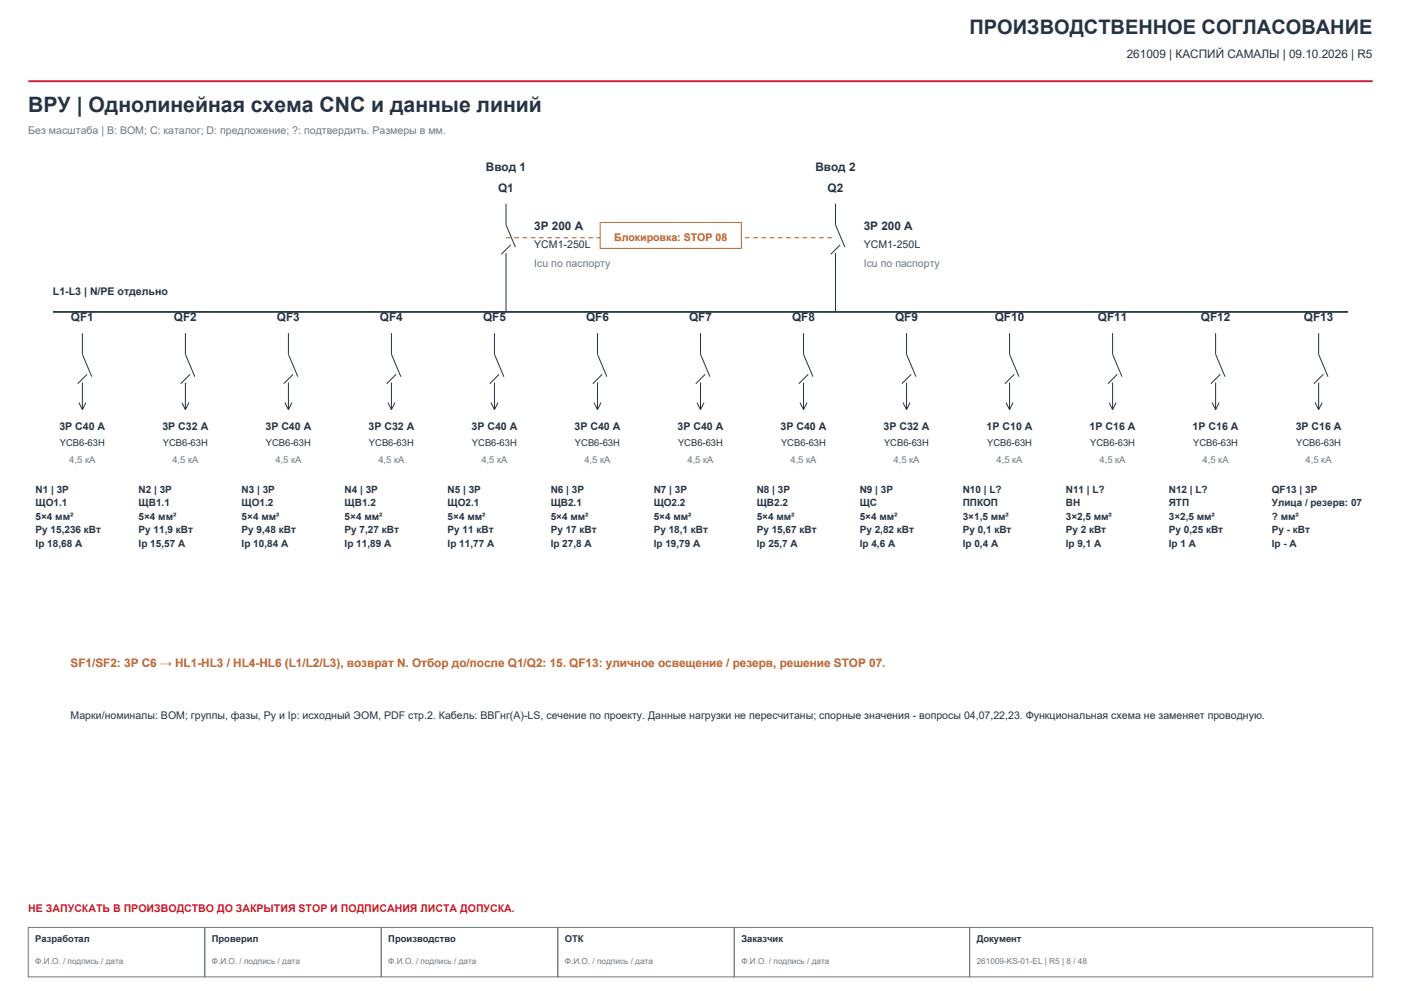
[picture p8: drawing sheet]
<svg xmlns="http://www.w3.org/2000/svg" width="420mm" height="297mm" viewBox="0 0 420 297" stroke-linecap="round" stroke-linejoin="round" font-family="sans-serif">
<defs><g id="words">
<text font-size="6.3" fill="#253342" x="8.5" y="33.5">ВРУ | Однолинейная схема CNC и данные линий</text>
<text font-size="6" fill="#253342" x="290.7" y="10.2">ПРОИЗВОДСТВЕННОЕ СОГЛАСОВАНИЕ</text>
<g font-size="3.5" fill="#253342">
<text x="337.8" y="17.3">261009 | КАСПИЙ САМАЛЫ | 09.10.2026 | R5</text>
<text x="145.7" y="51.2">Ввод 1</text>
<text x="244.4" y="51.2">Ввод 2</text>
<text x="149.3" y="57.5">Q1</text>
<text x="248.1" y="57.5">Q2</text>
<text x="160.2" y="68.8">3P 200 A</text>
<text x="258.9" y="68.8">3P 200 A</text>
<text x="21.3" y="96.3">QF1</text>
<text x="52.1" y="96.3">QF2</text>
<text x="83" y="96.3">QF3</text>
<text x="113.9" y="96.3">QF4</text>
<text x="144.8" y="96.3">QF5</text>
<text x="175.7" y="96.3">QF6</text>
<text x="206.6" y="96.3">QF7</text>
<text x="237.5" y="96.3">QF8</text>
<text x="268.3" y="96.3">QF9</text>
<text x="298.2" y="96.3">QF10</text>
<text x="329.1" y="96.3">QF11</text>
<text x="360" y="96.3">QF12</text>
<text x="390.9" y="96.3">QF13</text>
</g>
<text font-size="3.5" fill="#b56918" x="21.2" y="200">SF1/SF2: 3P C6 → HL1-HL3 / HL4-HL6 (L1/L2/L3), возврат N. Отбор до/после Q1/Q2: 15. QF13: уличное освещение / резерв, решение STOP 07.</text>
<g font-size="3.2" fill="#6d7884">
<text x="8.5" y="40.2">Без масштаба | B: BOM; C: каталог; D: предложение; ?: подтвердить. Размеры в мм.</text>
<text x="160.2" y="80.1">Icu по паспорту</text>
<text x="258.9" y="80.1">Icu по паспорту</text>
</g>
<g font-size="3.2" fill="#253342">
<text x="160.2" y="74.4">YCM1-250L</text>
<text x="258.9" y="74.4">YCM1-250L</text>
<text x="15.9" y="88.5">L1-L3 | N/PE отдельно</text>
<text x="17.8" y="128.8">3P C40 A</text>
<text x="48.7" y="128.8">3P C32 A</text>
<text x="79.6" y="128.8">3P C40 A</text>
<text x="110.5" y="128.8">3P C32 A</text>
<text x="141.3" y="128.8">3P C40 A</text>
<text x="172.2" y="128.8">3P C40 A</text>
<text x="203.1" y="128.8">3P C40 A</text>
<text x="234" y="128.8">3P C40 A</text>
<text x="264.9" y="128.8">3P C32 A</text>
<text x="295.8" y="128.8">1P C10 A</text>
<text x="326.7" y="128.8">1P C16 A</text>
<text x="357.5" y="128.8">1P C16 A</text>
<text x="388.4" y="128.8">3P C16 A</text>
<text x="21.2" y="215.5">Марки/номиналы: BOM; группы, фазы, Py и Ip: исходный ЭОМ, PDF стр.2. Кабель: ВВГнг(А)-LS, сечение по проекту. Данные нагрузки не пересчитаны; спорные значения - вопросы 04,07,22,23. Функциональная схема не заменяет проводную.</text>
</g>
<text font-size="3.2" fill="#b56918" x="184.1" y="72.3">Блокировка: STOP 08</text>
<text font-size="3.2" fill="#cd1634" x="8.5" y="273.4">НЕ ЗАПУСКАТЬ В ПРОИЗВОДСТВО ДО ЗАКРЫТИЯ STOP И ПОДПИСАНИЯ ЛИСТА ДОПУСКА.</text>
<g font-size="3" fill="#253342">
<text x="10.7" y="147.6">N1 | 3P</text>
<text x="41.5" y="147.6">N2 | 3P</text>
<text x="72.4" y="147.6">N3 | 3P</text>
<text x="103.3" y="147.6">N4 | 3P</text>
<text x="134.2" y="147.6">N5 | 3P</text>
<text x="165.1" y="147.6">N6 | 3P</text>
<text x="196" y="147.6">N7 | 3P</text>
<text x="226.9" y="147.6">N8 | 3P</text>
<text x="257.7" y="147.6">N9 | 3P</text>
<text x="288.6" y="147.6">N10 | L?</text>
<text x="319.5" y="147.6">N11 | L?</text>
<text x="350.4" y="147.6">N12 | L?</text>
<text x="381.3" y="147.6">QF13 | 3P</text>
<text x="10.7" y="151.7">ЩО1.1</text>
<text x="10.7" y="155.7">5×4 мм²</text>
<text x="41.5" y="151.7">ЩВ1.1</text>
<text x="41.5" y="155.7">5×4 мм²</text>
<text x="72.4" y="151.7">ЩО1.2</text>
<text x="72.4" y="155.7">5×4 мм²</text>
<text x="103.3" y="151.7">ЩВ1.2</text>
<text x="103.3" y="155.7">5×4 мм²</text>
<text x="134.2" y="151.7">ЩО2.1</text>
<text x="134.2" y="155.7">5×4 мм²</text>
<text x="165.1" y="151.7">ЩВ2.1</text>
<text x="165.1" y="155.7">5×4 мм²</text>
<text x="196" y="151.7">ЩО2.2</text>
<text x="196" y="155.7">5×4 мм²</text>
<text x="226.9" y="151.7">ЩВ2.2</text>
<text x="226.9" y="155.7">5×4 мм²</text>
<text x="257.7" y="151.7">ЩС</text>
<text x="257.7" y="155.7">5×4 мм²</text>
<text x="288.6" y="151.7">ППКОП</text>
<text x="288.6" y="155.7">3×1,5 мм²</text>
<text x="319.5" y="151.7">ВН</text>
<text x="319.5" y="155.7">3×2,5 мм²</text>
<text x="350.4" y="151.7">ЯТП</text>
<text x="350.4" y="155.7">3×2,5 мм²</text>
<text x="381.3" y="151.7">Улица / резерв: 07</text>
<text x="381.3" y="155.7">? мм²</text>
<text x="10.7" y="159.8">Py 15,236 кВт</text>
<text x="41.5" y="159.8">Py 11,9 кВт</text>
<text x="72.4" y="159.8">Py 9,48 кВт</text>
<text x="103.3" y="159.8">Py 7,27 кВт</text>
<text x="134.2" y="159.8">Py 11 кВт</text>
<text x="165.1" y="159.8">Py 17 кВт</text>
<text x="196" y="159.8">Py 18,1 кВт</text>
<text x="226.9" y="159.8">Py 15,67 кВт</text>
<text x="257.7" y="159.8">Py 2,82 кВт</text>
<text x="288.6" y="159.8">Py 0,1 кВт</text>
<text x="319.5" y="159.8">Py 2 кВт</text>
<text x="350.4" y="159.8">Py 0,25 кВт</text>
<text x="381.3" y="159.8">Py - кВт</text>
<text x="10.7" y="163.8">Ip 18,68 A</text>
<text x="41.5" y="163.8">Ip 15,57 A</text>
<text x="72.4" y="163.8">Ip 10,84 A</text>
<text x="103.3" y="163.8">Ip 11,89 A</text>
<text x="134.2" y="163.8">Ip 11,77 A</text>
<text x="165.1" y="163.8">Ip 27,8 A</text>
<text x="196" y="163.8">Ip 19,79 A</text>
<text x="226.9" y="163.8">Ip 25,7 A</text>
<text x="257.7" y="163.8">Ip 4,6 A</text>
<text x="288.6" y="163.8">Ip 0,4 A</text>
<text x="319.5" y="163.8">Ip 9,1 A</text>
<text x="350.4" y="163.8">Ip 1 A</text>
<text x="381.3" y="163.8">Ip - A</text>
</g>
<g font-size="2.8" fill="#253342">
<text x="17.9" y="133.7">YCB6-63H</text>
<text x="48.8" y="133.7">YCB6-63H</text>
<text x="79.7" y="133.7">YCB6-63H</text>
<text x="110.6" y="133.7">YCB6-63H</text>
<text x="141.5" y="133.7">YCB6-63H</text>
<text x="172.4" y="133.7">YCB6-63H</text>
<text x="203.3" y="133.7">YCB6-63H</text>
<text x="234.1" y="133.7">YCB6-63H</text>
<text x="265" y="133.7">YCB6-63H</text>
<text x="295.9" y="133.7">YCB6-63H</text>
<text x="326.8" y="133.7">YCB6-63H</text>
<text x="357.7" y="133.7">YCB6-63H</text>
<text x="388.6" y="133.7">YCB6-63H</text>
<text x="10.6" y="282.2">Разработал</text>
<text x="63.5" y="282.2">Проверил</text>
<text x="116.4" y="282.2">Производство</text>
<text x="169.3" y="282.2">ОТК</text>
<text x="222.2" y="282.2">Заказчик</text>
<text x="292.8" y="282.2">Документ</text>
</g>
<g font-size="2.8" fill="#6d7884">
<text x="20.8" y="138.6">4,5 кА</text>
<text x="51.7" y="138.6">4,5 кА</text>
<text x="82.6" y="138.6">4,5 кА</text>
<text x="113.4" y="138.6">4,5 кА</text>
<text x="144.3" y="138.6">4,5 кА</text>
<text x="175.2" y="138.6">4,5 кА</text>
<text x="206.1" y="138.6">4,5 кА</text>
<text x="237" y="138.6">4,5 кА</text>
<text x="267.9" y="138.6">4,5 кА</text>
<text x="298.7" y="138.6">4,5 кА</text>
<text x="329.6" y="138.6">4,5 кА</text>
<text x="360.5" y="138.6">4,5 кА</text>
<text x="391.4" y="138.6">4,5 кА</text>
</g>
<g font-size="2.5" fill="#6d7884">
<text x="10.6" y="288.9">Ф.И.О. / подпись / дата</text>
<text x="63.5" y="288.9">Ф.И.О. / подпись / дата</text>
<text x="116.4" y="288.9">Ф.И.О. / подпись / дата</text>
<text x="169.3" y="288.9">Ф.И.О. / подпись / дата</text>
<text x="222.2" y="288.9">Ф.И.О. / подпись / дата</text>
<text x="292.8" y="288.9">261009-KS-01-EL | R5 | 8 / 48</text>
</g>
</g></defs>
<path d="M8.5 24.3h403" fill="none" stroke="#cd1634" stroke-width=".56"/>
<path d="M8.5 278h52.9v14.8h-52.9zM61.4 278h52.9v14.8h-52.9zM114.3 278h52.9v14.8h-52.9zM167.2 278h52.9v14.8h-52.9zM220.1 278h70.6v14.8h-70.6zM290.7 278h120.8v14.8h-120.8z" fill="none" stroke="#6d7884" stroke-width=".3"/>
<path d="M151.7 61v6.4l2.8 6.7M151.7 75.8v17.7M153.1 73.4l-2.8 2.8M250.5 61v6.4l2.8 6.7M250.5 75.8v17.7M251.9 73.4l-2.8 2.8" fill="none" stroke="#253342" stroke-width=".3"/>
<path d="M151.7 71.3h98.8" fill="none" stroke="#b56918" stroke-width=".3" stroke-dasharray="1.4 1.1" stroke-linecap="butt"/>
<path d="M179.9 66.7h42.3v7.7h-42.3z" fill-rule="evenodd" fill="#fff" stroke="#b56918" stroke-width=".3"/>
<path d="M15.9 93.5h388.2" fill="none" stroke="#253342" stroke-width=".53"/>
<g fill="none" stroke="#253342" stroke-width=".3">
<path d="M24.7 99.8v6.4l2.8 6.7M55.6 99.8v6.4l2.8 6.7M86.5 99.8v6.4l2.8 6.7M117.3 99.8v6.4l2.9 6.7M148.2 99.8v6.4l2.9 6.7M179.1 99.8v6.4l2.8 6.7M210 99.8v6.4l2.8 6.7M240.9 99.8v6.4l2.8 6.7M271.8 99.8v6.4l2.8 6.7M302.7 99.8v6.4l2.8 6.7M333.5 99.8v6.4l2.9 6.7M364.4 99.8v6.4l2.8 6.7"/>
<path d="M395.3 99.8v6.4l2.8 6.7M24.7 114.7v8.1M26.1 112.2l-2.8 2.8M55.6 114.7v8.1M57 112.2l-2.8 2.8M86.5 114.7v8.1M87.9 112.2l-2.8 2.8M117.3 114.7v8.1M118.8 112.2l-2.9 2.8M148.2 114.7v8.1M149.6 112.2l-2.8 2.8M179.1 114.7v8.1"/>
<path d="M180.5 112.2l-2.8 2.8M210 114.7v8.1M211.4 112.2l-2.8 2.8M240.9 114.7v8.1M242.3 112.2l-2.8 2.8M271.8 114.7v8.1M273.2 112.2l-2.8 2.8M302.7 114.7v8.1M304.1 112.2l-2.9 2.8M333.5 114.7v8.1M334.9 112.2l-2.8 2.8M364.4 114.7v8.1"/>
<path d="M365.8 112.2l-2.8 2.8M395.3 114.7v8.1M396.7 112.2l-2.8 2.8M23.6 120.6l1.1 2.2M25.8 120.6l-1.1 2.2M54.5 120.6l1.1 2.2M56.6 120.6l-1 2.2M85.4 120.6l1.1 2.2M87.5 120.6l-1 2.2M116.3 120.6l1 2.2M118.4 120.6l-1.1 2.2M147.2 120.6l1 2.2"/>
<path d="M149.3 120.6l-1.1 2.2M178.1 120.6l1 2.2M180.2 120.6l-1.1 2.2M208.9 120.6l1.1 2.2M211.1 120.6l-1.1 2.2M239.8 120.6l1.1 2.2M241.9 120.6l-1 2.2M270.7 120.6l1.1 2.2M272.8 120.6l-1 2.2M301.6 120.6l1.1 2.2M303.7 120.6l-1 2.2M332.5 120.6l1 2.2"/>
<path d="M334.6 120.6l-1.1 2.2M363.4 120.6l1 2.2M365.5 120.6l-1.1 2.2M394.2 120.6l1.1 2.2M396.4 120.6l-1.1 2.2"/>
</g>
<use href="#words"/>
</svg>
